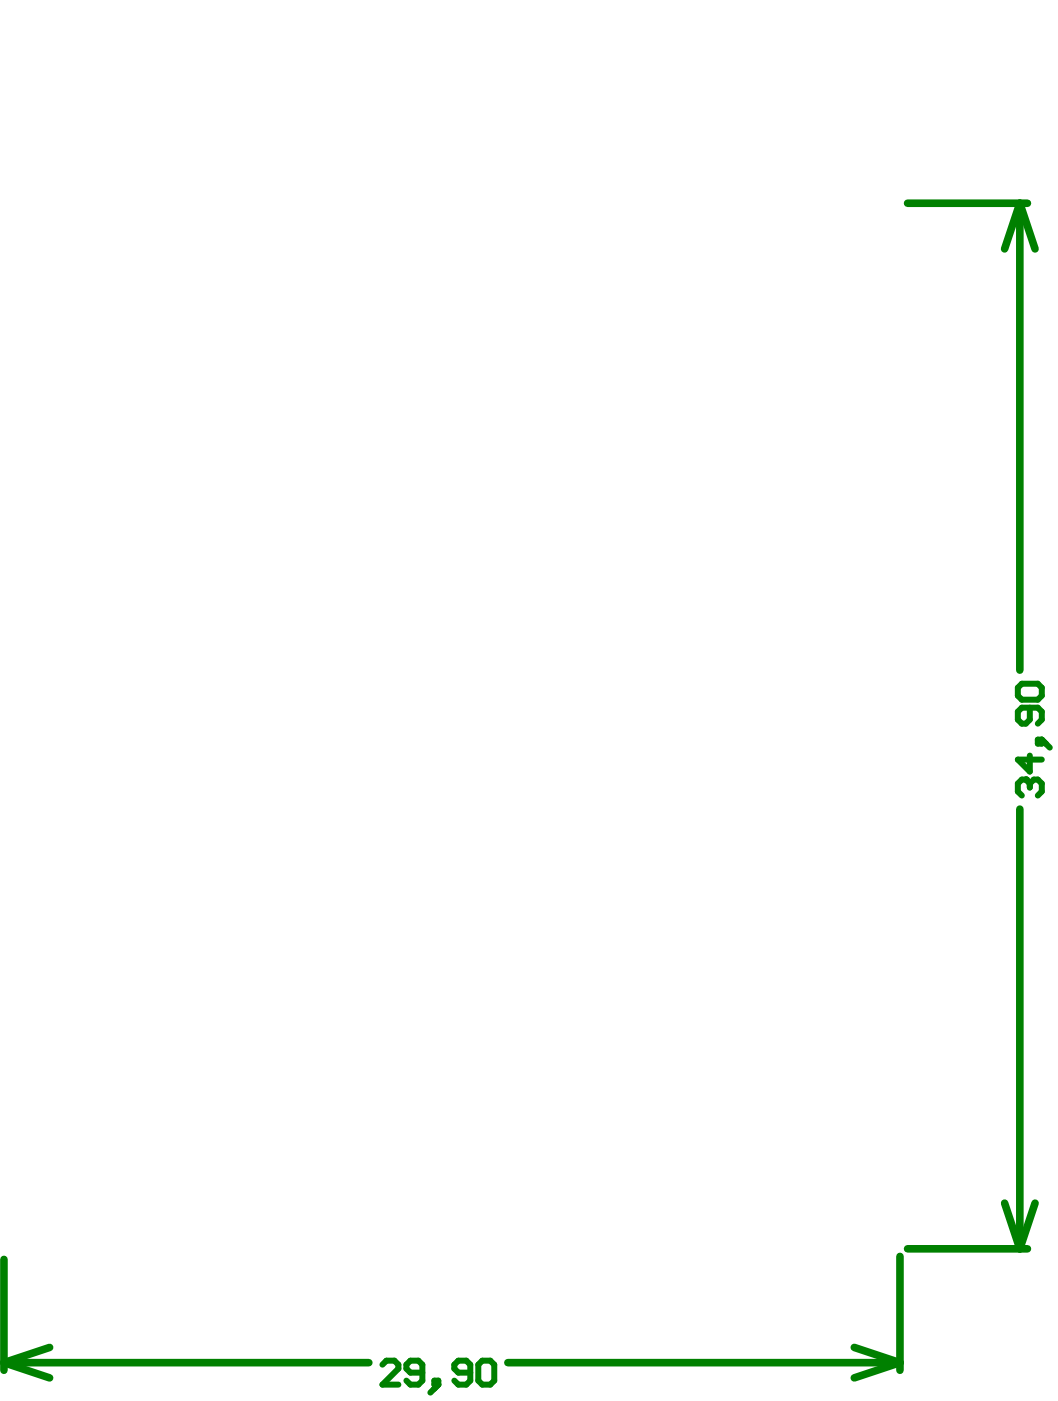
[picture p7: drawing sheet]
<svg xmlns="http://www.w3.org/2000/svg" width="117mm" height="156mm" viewBox="0 0 117 156" stroke-linecap="round" stroke-linejoin="round" font-family="sans-serif">
<g fill="none" stroke="#008000" stroke-width=".85">
<path d="M100.8 22.6h13.3M113.2 22.6l-1.7 5M113.2 22.6v51.8M113.2 22.6l1.7 5M113.2 89.9v48.8M.4 139.9v12.3M99.9 139.5v12.7M100.8 138.7h13.3M111.5 133.6l1.7 5.1M114.9 133.6l-1.7 5.1M.4 151.3l5.1 1.7M.4 151.3h40.6"/>
<path d="M5.5 149.6l-5.1 1.7M56.4 151.3h43.5M94.9 149.6l5 1.7M99.9 151.3l-5 1.7"/>
</g>
<path d="M113.9 86.6h-.4l-.5 .4v.9l.5 .4" fill="none" stroke="#008000" stroke-width=".67"/>
<circle cx="113.9" cy="86.6" r=".33" fill="#008000"/>
<g fill="none" stroke="#008000" stroke-width=".67">
<path d="M113 76.4l.5-.5h1.7l.5 .5v.9l-.5 .4h-1.7l-.5-.4zM114.3 78.6v1.3l-.4 .5h-.4l-.5-.5v-.9l.5-.4h1.7l.5 .4v.9l-.5 .5M113.9 86.6l.4 .4M114.3 83.9v1.8l-1.3-1.3h2.7M114.3 87v.5M114.3 87l.5-.4h.4l.5 .4v.9l-.5 .4M115.2 82.1h.5v.5h-.5zM115.7 82.1l.9 .9M42.5 151.5l.4-.4h.9l.4 .4v.5l-1.7 1.8h1.7M46.9 152.4h-1.3l-.5-.4v-.5l.5-.4h.9l.4 .4v1.8l-.4 .5h-.9l-.5-.5M48.2 153.3h.5v.5h-.5zM48.7 153.8l-.9 .8"/>
<path d="M52.2 152.4h-1.3l-.5-.4v-.5l.5-.4h.9l.4 .4v1.8l-.4 .5h-.9l-.5-.5M53.6 151.1h.8l.5 .4v1.8l-.5 .5h-.8l-.5-.5v-1.8z"/>
</g>
</svg>
